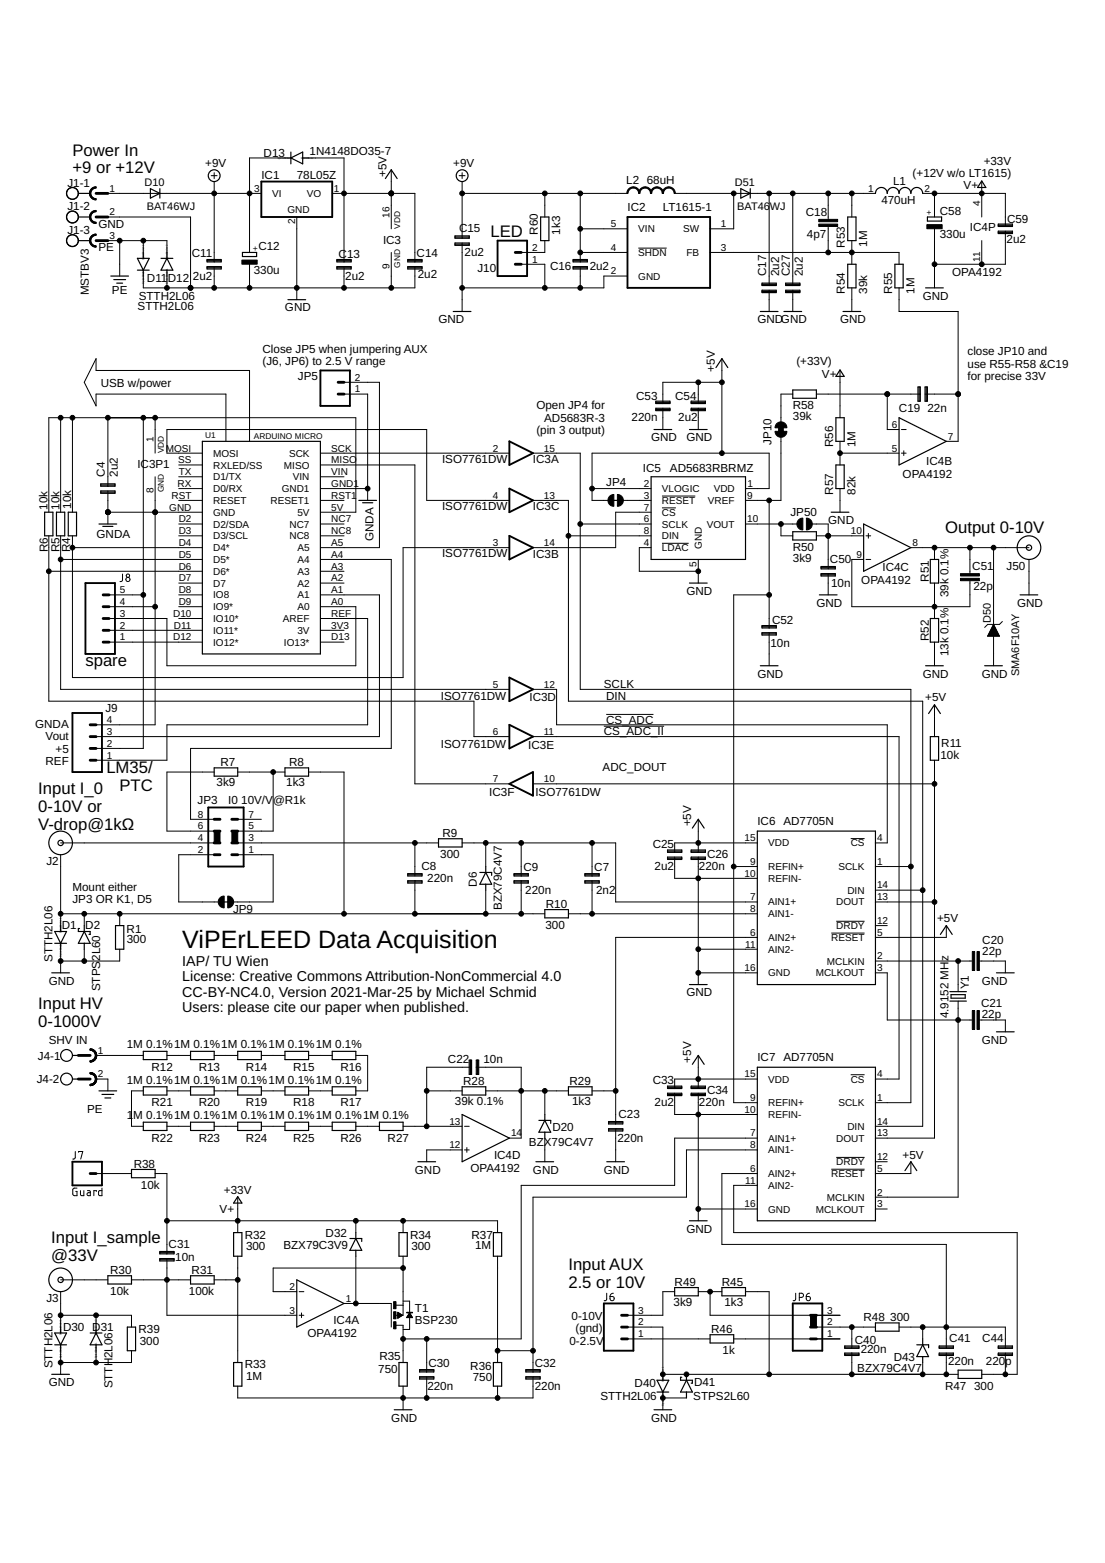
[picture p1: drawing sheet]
<svg xmlns="http://www.w3.org/2000/svg" width="297mm" height="420mm" viewBox="0 0 297 420" stroke-linecap="round" stroke-linejoin="round" font-family="sans-serif">
<defs><g id="words">
<text font-size="6.7" x="49" y="254.8">ViPErLEED Data Acquisition</text>
<g font-size="4.5">
<text x="19.5" y="41.8">Power In</text>
<text x="19.5" y="46.6">+9 or +12V</text>
<text x="131.8" y="63.7">LED</text>
<text x="254.1" y="143.4">Output 0-10V</text>
<text x="23" y="179">spare</text>
<text x="28.6" y="207.9">LM35/</text>
<text x="10.3" y="213.6">Input I_0</text>
<text x="32.1" y="212.6">PTC</text>
<text x="10.3" y="218.3">0-10V or</text>
<text x="10.3" y="223.1">V-drop@1kΩ</text>
<text x="10.3" y="271.3">Input HV</text>
<text x="10.3" y="276.1">0-1000V</text>
<text x="13.8" y="334.2">Input I_sample</text>
<text x="13.8" y="339">@33V</text>
<text x="152.8" y="341.5">Input AUX</text>
<text x="152.8" y="346.3">2.5 or 10V</text>
</g>
<g font-size="3.9">
<text x="49" y="259.7">IAP/ TU Wien</text>
<text x="49" y="263.8">License: Creative Commons Attribution-NonCommercial 4.0</text>
<text x="49" y="267.9">CC-BY-NC4.0, Version 2021-Mar-25 by Michael Schmid</text>
<text x="49" y="272">Users: please cite our paper when published.</text>
</g>
<g font-size="3.1">
<text x="83.2" y="41.8">1N4148DO35-7</text>
<text x="55.2" y="44.8">+9V</text>
<text x="70.9" y="42.1">D13</text>
<text x="103.9" y="47.5" transform="rotate(-90 103.9 47.5)">+5V</text>
<text x="121.8" y="44.8">+9V</text>
<text x="245.3" y="47.7">(+12V w/o LT1615)</text>
<text x="264.4" y="44.4">+33V</text>
<text x="18.1" y="50.2">J1-1</text>
<text x="70.3" y="48">IC1</text>
<text x="79.8" y="48">78L05Z</text>
<text x="168.4" y="49.4">L2</text>
<text x="173.9" y="49.4">68uH</text>
<text x="240.1" y="49.8">L1</text>
<text x="259" y="50.7">V+</text>
<text x="18.1" y="56.6">J1-2</text>
<text x="168.7" y="56.7">IC2</text>
<text x="178.2" y="56.7">LT1615-1</text>
<text x="216.6" y="58.2">C18</text>
<text x="236.9" y="54.8">470uH</text>
<text x="252.6" y="57.7">C58</text>
<text x="270.7" y="59.9">C59</text>
<text x="18.1" y="62.9">J1-3</text>
<text x="26.5" y="61.2">GND</text>
<text x="103" y="65.6">IC3</text>
<text x="123.4" y="62.5">C15</text>
<text x="144.6" y="63.1" transform="rotate(-90 144.6 63.1)">R60</text>
<text x="150.6" y="63.1" transform="rotate(-90 150.6 63.1)">1k3</text>
<text x="216.9" y="63.9">4p7</text>
<text x="252.6" y="64.1">330u</text>
<text x="260.7" y="62.1">IC4P</text>
<text x="270.6" y="65.3">2u2</text>
<text x="26.5" y="67.5">PE</text>
<text x="51.6" y="69.1">C11</text>
<text x="69.4" y="67.2">C12</text>
<text x="91" y="69.4">C</text>
<text x="93.3" y="69.4">13</text>
<text x="112" y="69.1">C14</text>
<text x="124.9" y="68.8">2u2</text>
<text x="227.1" y="66.6" transform="rotate(-90 227.1 66.6)">R53</text>
<text x="233.1" y="66.3" transform="rotate(-90 233.1 66.3)">1M</text>
<text x="39.5" y="75.8">D11</text>
<text x="45.1" y="75.8">D12</text>
<text x="51.9" y="75.2">2u2</text>
<text x="68.2" y="73.6">330u</text>
<text x="92.8" y="75.2">2u2</text>
<text x="112.3" y="74.8">2u2</text>
<text x="128.4" y="73.2">J10</text>
<text x="147.9" y="72.6">C16</text>
<text x="158.5" y="72.6">2u2</text>
<text x="206" y="74.2" transform="rotate(-90 206 74.2)">C17</text>
<text x="209.5" y="74.2" transform="rotate(-90 209.5 74.2)">2u2</text>
<text x="212.3" y="74.2" transform="rotate(-90 212.3 74.2)">C27</text>
<text x="215.8" y="74.2" transform="rotate(-90 215.8 74.2)">2u2</text>
<text x="256" y="74.2">OPA4192</text>
<text x="23.9" y="79.4" transform="rotate(-90 23.9 79.4)">MSTBV3</text>
<text x="30.1" y="79.1">PE</text>
<text x="37" y="83.4">STTH2L06</text>
<text x="37.3" y="80.6">STTH2L06</text>
<text x="76.6" y="83.7">GND</text>
<text x="227.1" y="79" transform="rotate(-90 227.1 79)">R54</text>
<text x="233.1" y="79" transform="rotate(-90 233.1 79)">39k</text>
<text x="239.8" y="79" transform="rotate(-90 239.8 79)">R55</text>
<text x="245.8" y="79" transform="rotate(-90 245.8 79)">1M</text>
<text x="248" y="80.6">GND</text>
<text x="117.9" y="86.9">GND</text>
<text x="203.6" y="86.9">GNDGND</text>
<text x="225.8" y="86.9">GND</text>
<text x="70.6" y="94.9">Close JP5 when jumpering AUX</text>
<text x="260.1" y="95.5">close JP10 and</text>
<text x="70.6" y="98.2">(J6, JP6) to 2.5 V range</text>
<text x="192.2" y="99.9" transform="rotate(-90 192.2 99.9)">+5V</text>
<text x="214.1" y="98.2">(+33V)</text>
<text x="220.9" y="101.5">V+</text>
<text x="260.1" y="98.8">use R55-R58 &amp;C19</text>
<text x="27.1" y="104">USB w/power</text>
<text x="80.1" y="102.1">JP5</text>
<text x="171" y="107.5">C53</text>
<text x="181.5" y="107.5">C54</text>
<text x="260.1" y="102.1">for precise 33V</text>
<text x="144.2" y="110.1">Open JP4 for</text>
<text x="146.3" y="113.4">AD5683R-3</text>
<text x="169.8" y="113.2">220n</text>
<text x="182.3" y="113.2">2u2</text>
<text x="213.1" y="110">R58</text>
<text x="213.1" y="112.9">39k</text>
<text x="241.7" y="110.9">C19</text>
<text x="249.3" y="110.9">22n</text>
<text x="144.2" y="116.7">(pin 3 output)</text>
<text x="175" y="118.6">GND</text>
<text x="184.5" y="118.6">GND</text>
<text x="207.4" y="119.6" transform="rotate(-90 207.4 119.6)">JP10</text>
<text x="36.9" y="125.8">IC3P1</text>
<text x="118.8" y="124.4">ISO7761DW</text>
<text x="143.3" y="124.5">IC3A</text>
<text x="223.9" y="120.2" transform="rotate(-90 223.9 120.2)">R56</text>
<text x="229.9" y="120.2" transform="rotate(-90 229.9 120.2)">1M</text>
<text x="249" y="125">IC4B</text>
<text x="28.2" y="128.2" transform="rotate(-90 28.2 128.2)">C4</text>
<text x="31.7" y="128.2" transform="rotate(-90 31.7 128.2)">2u2</text>
<text x="163" y="130.7">JP4</text>
<text x="172.8" y="126.9">IC5</text>
<text x="180.1" y="126.9">AD5683RBRMZ</text>
<text x="242.6" y="128.5">OPA4192</text>
<text x="12.8" y="137.1" transform="rotate(-90 12.8 137.1)">10k</text>
<text x="16" y="137.1" transform="rotate(-90 16 137.1)">10k</text>
<text x="19.2" y="136.7" transform="rotate(-90 19.2 136.7)">10k</text>
<text x="118.8" y="137.1">ISO7761DW</text>
<text x="143.3" y="137.2">IC3C</text>
<text x="223.9" y="132.9" transform="rotate(-90 223.9 132.9)">R57</text>
<text x="229.9" y="132.9" transform="rotate(-90 229.9 132.9)">82k</text>
<text x="212.5" y="138.6">JP50</text>
<text x="222.6" y="140.9">GND</text>
<text x="12.8" y="148.5" transform="rotate(-90 12.8 148.5)">R6</text>
<text x="16" y="148.5" transform="rotate(-90 16 148.5)">R5</text>
<text x="18.9" y="148.5" transform="rotate(-90 18.9 148.5)">R4</text>
<text x="26" y="144.7">GNDA</text>
<text x="100.4" y="145.5" transform="rotate(-90 100.4 145.5)">GNDA</text>
<text x="118.8" y="149.8">ISO7761DW</text>
<text x="143.3" y="149.9">IC3B</text>
<text x="213.1" y="148.1">R50</text>
<text x="213.1" y="151">3k9</text>
<text x="223.1" y="151.3">C50</text>
<text x="237.2" y="153.6">IC4C</text>
<text x="261.4" y="153.1">C51</text>
<text x="270.6" y="153.2">J50</text>
<text x="184.5" y="159.9">GND</text>
<text x="223.4" y="157.7">10n</text>
<text x="231.5" y="157.1">OPA4192</text>
<text x="249.6" y="156.4" transform="rotate(-90 249.6 156.4)">R51</text>
<text x="255" y="160.6" transform="rotate(-90 255 160.6)">39k 0.1%</text>
<text x="261.7" y="158.5">22p</text>
<text x="207.5" y="167.9">C52</text>
<text x="219.5" y="163.1">GND</text>
<text x="273.4" y="163.1">GND</text>
<text x="207.1" y="173.9">10n</text>
<text x="249.6" y="172.3" transform="rotate(-90 249.6 172.3)">R52</text>
<text x="255" y="176.4" transform="rotate(-90 255 176.4)">13k 0.1%</text>
<text x="162.3" y="185">SCLK</text>
<text x="203.6" y="182.1">GND</text>
<text x="248" y="182.1">GND</text>
<text x="263.9" y="182.1">GND</text>
<text x="28.4" y="191.3">J9</text>
<text x="118.5" y="188.2">ISO7761DW</text>
<text x="142.3" y="188.3">IC3D</text>
<text x="163" y="188.2">DIN</text>
<text x="248.7" y="188.5">+5V</text>
<text x="9.5" y="195.8">GNDA</text>
<text x="162.3" y="197.7">CS_ADC_II</text>
<text x="163" y="194.5">CS_ADC</text>
<text x="12.3" y="199">Vout</text>
<text x="14.9" y="202.5">+5</text>
<text x="118.5" y="201.2">ISO7761DW</text>
<text x="142" y="201.3">IC3E</text>
<text x="253" y="200.9">R11</text>
<text x="12.3" y="205.6">REF</text>
<text x="59.3" y="205.9">R7</text>
<text x="77.7" y="205.9">R8</text>
<text x="162" y="207.2">ADC_DOUT</text>
<text x="252.8" y="204">10k</text>
<text x="58.2" y="211.3">3k9</text>
<text x="76.9" y="211.3">1k3</text>
<text x="131.5" y="213.9">IC3F</text>
<text x="143.9" y="213.9">ISO7761DW</text>
<text x="53.1" y="216.1">JP3</text>
<text x="61.4" y="216.1">I0</text>
<text x="64.9" y="216.1">10V/V@R1k</text>
<text x="203.6" y="221.8">IC6 AD7705N</text>
<text x="119" y="225">R9</text>
<text x="175.5" y="227.9">C25</text>
<text x="185.8" y="222.1" transform="rotate(-90 185.8 222.1)">+5V</text>
<text x="12.5" y="232.6">J2</text>
<text x="113.3" y="233.9">C8</text>
<text x="118.4" y="230.7">300</text>
<text x="176" y="233.9">2u2</text>
<text x="187.9" y="233.9">220n</text>
<text x="190.1" y="230.7">C26</text>
<text x="19.5" y="239.5">Mount either</text>
<text x="114.9" y="237.1">220n</text>
<text x="128.2" y="238.3" transform="rotate(-90 128.2 238.3)">D6</text>
<text x="140.7" y="234.2">C9</text>
<text x="159.7" y="234.2">C7</text>
<text x="19.5" y="242.8">JP3 OR K1, D5</text>
<text x="62.6" y="245.3">JP9</text>
<text x="134.9" y="244.7" transform="rotate(-90 134.9 244.7)">BZX79C4V7</text>
<text x="141.2" y="240.2">220n</text>
<text x="146.7" y="244">R10</text>
<text x="160.3" y="240.2">2n2</text>
<text x="16.6" y="249.8">D1</text>
<text x="22.9" y="249.8">D2</text>
<text x="34" y="250.7">R1</text>
<text x="146.6" y="249.8">300</text>
<text x="251.9" y="247.9">+5V</text>
<text x="34.1" y="253.6">300</text>
<text x="264.1" y="256.7">22p</text>
<text x="264.1" y="253.9">C20</text>
<text x="14.1" y="258.6" transform="rotate(-90 14.1 258.6)">STTH2L06</text>
<text x="26.9" y="258.3" transform="rotate(-90 26.9 258.3)">2L60</text>
<text x="13.1" y="264.7">GND</text>
<text x="26.9" y="266.5" transform="rotate(-90 26.9 266.5)">STPS</text>
<text x="184.5" y="267.9">GND</text>
<text x="260.4" y="265.9" transform="rotate(-90 260.4 265.9)">Y1</text>
<text x="263.9" y="264.7">GND</text>
<text x="255" y="273.8" transform="rotate(-90 255 273.8)">4.9152 MHz</text>
<text x="263.7" y="270.7">C21</text>
<text x="263.9" y="273.6">22p</text>
<text x="13.1" y="280.6">SHV IN</text>
<text x="34.1" y="281.8">1M 0.1%1M 0.1%1M 0.1%1M 0.1%1M 0.1%</text>
<text x="263.9" y="280.6">GND</text>
<text x="10.2" y="284.8">J4-1</text>
<text x="40.7" y="287.8">R12</text>
<text x="53.4" y="287.8">R13</text>
<text x="66.1" y="287.8">R14</text>
<text x="78.8" y="287.8">R15</text>
<text x="91.5" y="287.8">R16</text>
<text x="120.4" y="285.8">C22</text>
<text x="129.9" y="285.8">10n</text>
<text x="185.8" y="285.6" transform="rotate(-90 185.8 285.6)">+5V</text>
<text x="203.6" y="285.3">IC7 AD7705N</text>
<text x="9.9" y="291.2">J4-2</text>
<text x="34.1" y="291.3">1M 0.1%1M 0.1%1M 0.1%1M 0.1%1M 0.1%</text>
<text x="124.5" y="291.6">R28</text>
<text x="153.1" y="291.6">R29</text>
<text x="175.5" y="291.3">C33</text>
<text x="23.4" y="299.1">PE</text>
<text x="40.7" y="297.3">R21</text>
<text x="53.4" y="297.3">R20</text>
<text x="66.1" y="297.3">R19</text>
<text x="78.8" y="297.3">R18</text>
<text x="91.5" y="297.3">R17</text>
<text x="122.3" y="297.1">39k 0.1%</text>
<text x="153.8" y="297.1">1k3</text>
<text x="176" y="297.4">2u2</text>
<text x="187.9" y="297.4">220n</text>
<text x="190.1" y="294.2">C34</text>
<text x="34.1" y="300.9">1</text>
<text x="35.8" y="300.9">M 0.1%1M 0.1%1M 0.1%1M 0.1%1M 0.1%1M 0.1%</text>
<text x="148.5" y="304">D20</text>
<text x="166.3" y="300.6">C23</text>
<text x="40.7" y="306.9">R22</text>
<text x="53.4" y="306.9">R23</text>
<text x="66.1" y="306.9">R24</text>
<text x="78.8" y="306.9">R25</text>
<text x="91.5" y="306.9">R26</text>
<text x="104.2" y="306.9">R27</text>
<text x="132.8" y="311.7">IC4D</text>
<text x="142.2" y="308.2">BZX79C4V7</text>
<text x="166" y="306.9">220n</text>
<text x="242.6" y="311.7">+5V</text>
<text x="36" y="313.9">R38</text>
<text x="111.5" y="315.5">GND</text>
<text x="126.4" y="315.2">OPA4192</text>
<text x="143.3" y="315.5">GND</text>
<text x="162.3" y="315.5">GND</text>
<text x="37.9" y="319.6">10k</text>
<text x="60.2" y="321">+33V</text>
<text x="59" y="325.9">V+</text>
<text x="45.3" y="335.5">C31</text>
<text x="65.8" y="332.9">R32</text>
<text x="76.2" y="335.8">BZX79C3V9</text>
<text x="87.5" y="332.6">D32</text>
<text x="110.2" y="332.9">R34</text>
<text x="126.7" y="332.9">R37</text>
<text x="127.7" y="335.8">1M</text>
<text x="184.5" y="331.3">GND</text>
<text x="47.1" y="339">10n</text>
<text x="66.1" y="336.1">300</text>
<text x="110.6" y="336.1">300</text>
<text x="29.6" y="342.4">R30</text>
<text x="51.5" y="342.4">R31</text>
<text x="181.3" y="345.6">R49</text>
<text x="194" y="345.6">R45</text>
<text x="12.5" y="350.1">J3</text>
<text x="29.6" y="348.2">10k</text>
<text x="50.8" y="348.2">100k</text>
<text x="111.5" y="352.6">T1</text>
<text x="181.1" y="351">3k9</text>
<text x="194.7" y="351">1k3</text>
<text x="17" y="357.7">D30 D31</text>
<text x="37.2" y="358.3">R39</text>
<text x="82.6" y="359.3">OPA4192</text>
<text x="89.6" y="355.8">IC4A</text>
<text x="111.5" y="355.8">BSP230</text>
<text x="153.6" y="354.8">0-10V</text>
<text x="154.7" y="358">(gnd)</text>
<text x="191.2" y="358.3">R46</text>
<text x="232.1" y="355.1">R48</text>
<text x="239.3" y="355.2">300</text>
<text x="37.6" y="361.5">300</text>
<text x="102" y="365.6">R35</text>
<text x="153.1" y="361.5">0-2.5V</text>
<text x="194.3" y="364">1k</text>
<text x="229.8" y="361.2">C40</text>
<text x="231.4" y="363.7">220n</text>
<text x="240.2" y="365.9">D43</text>
<text x="255.2" y="360.9">C41</text>
<text x="264.1" y="360.9">C44</text>
<text x="14.1" y="367.9" transform="rotate(-90 14.1 367.9)">STTH2L06</text>
<text x="65.8" y="367.9">R33</text>
<text x="66.1" y="371">1M</text>
<text x="101.7" y="369.1">750</text>
<text x="115.2" y="367.5">C30</text>
<text x="126.4" y="368.2">R36</text>
<text x="127.1" y="371.3">750</text>
<text x="143.7" y="367.5">C32</text>
<text x="230.5" y="368.8">BZX79C4V7</text>
<text x="254.9" y="366.9">220n</text>
<text x="265" y="366.9">220p</text>
<text x="13.1" y="372.6">GND</text>
<text x="30.2" y="373.2" transform="rotate(-90 30.2 373.2)">STTH2L06</text>
<text x="114.9" y="373.6">220n</text>
<text x="143.8" y="373.6">220n</text>
<text x="161.4" y="376.4">STTH2L06</text>
<text x="170.6" y="372.9">D40</text>
<text x="186.4" y="376.4">STPS2L60</text>
<text x="186.6" y="372.6">D41</text>
<text x="254" y="373.5">R47</text>
<text x="261.8" y="373.6">300</text>
<text x="105.2" y="382.1">GND</text>
<text x="175" y="382.1">GND</text>
</g>
<g font-size="2.9">
<text x="38.8" y="50.1">D10</text>
<text x="197.6" y="50.1">D51</text>
<text x="39.5" y="56.5">BAT46WJ</text>
<text x="198.2" y="56.5">BAT46</text>
<text x="207" y="56.5">WJ</text>
<text x="266.3" y="167.5" transform="rotate(-90 266.3 167.5)">D50</text>
<text x="273.9" y="181.8" transform="rotate(-90 273.9 181.8)">SMA6F10AY</text>
</g>
<g font-size="2.7">
<text x="29.4" y="51.5">1</text>
<text x="68.3" y="51.5">3</text>
<text x="73.2" y="52.9">VI</text>
<text x="82.5" y="52.9">VO</text>
<text x="89.8" y="51.5">1</text>
<text x="233.4" y="51.5">1</text>
<text x="248.5" y="51.5">2</text>
<text x="29.4" y="57.9">2</text>
<text x="77.2" y="57.4">GND</text>
<text x="104.7" y="58.6" transform="rotate(-90 104.7 58.6)">16</text>
<text x="263.5" y="55.4" transform="rotate(-90 263.5 55.4)">4</text>
<text x="29.4" y="64.2">3</text>
<text x="79.3" y="60.3" transform="rotate(-90 79.3 60.3)">2</text>
<text x="164.2" y="61.1">5</text>
<text x="171.6" y="62.5">VIN</text>
<text x="183.6" y="62.5">SW</text>
<text x="193.8" y="61.1">1</text>
<text x="143" y="70.6">1</text>
<text x="143" y="67.4">2</text>
<text x="164.2" y="67.4">4</text>
<text x="171.6" y="68.8">SHDN</text>
<text x="184.5" y="68.8">FB</text>
<text x="193.8" y="67.4">3</text>
<text x="263.5" y="70.4" transform="rotate(-90 263.5 70.4)">11</text>
<text x="104.7" y="72.3" transform="rotate(-90 104.7 72.3)">9</text>
<text x="164.2" y="73.8">2</text>
<text x="171.6" y="75.2">GND</text>
<text x="95.4" y="105.5">1</text>
<text x="95.4" y="102.3">2</text>
<text x="41.2" y="118.9" transform="rotate(-90 41.2 118.9)">1</text>
<text x="239.7" y="115">6</text>
<text x="254.8" y="118.2">7</text>
<text x="44.6" y="121.4">MOSI</text>
<text x="47.9" y="124.6">SS</text>
<text x="57.3" y="125.9">RXLED/SS</text>
<text x="57.3" y="122.8">MOSI</text>
<text x="76.3" y="125.9">MISO</text>
<text x="77.7" y="122.8">SCK</text>
<text x="89.1" y="124.6">MISO</text>
<text x="89.1" y="121.4">SCK</text>
<text x="132.5" y="121.4">2</text>
<text x="146.2" y="121.4">15</text>
<text x="239.7" y="121.4">5</text>
<text x="47.7" y="130.9">RX</text>
<text x="48" y="127.7">TX</text>
<text x="57.3" y="129.1">D1/TX</text>
<text x="78.7" y="129.1">VIN</text>
<text x="89.1" y="130.9">GND1</text>
<text x="89.1" y="127.7">VIN</text>
<text x="173.1" y="130.9">2</text>
<text x="200.9" y="130.9">1</text>
<text x="41.2" y="132.6" transform="rotate(-90 41.2 132.6)">8</text>
<text x="45.5" y="137.2">GND</text>
<text x="46.1" y="134.1">RST</text>
<text x="57.3" y="135.5">RESET</text>
<text x="57.3" y="132.3">D0/RX</text>
<text x="72.8" y="135.5">RESET1</text>
<text x="75.7" y="132.3">GND1</text>
<text x="89.1" y="137.2">5V</text>
<text x="89.1" y="134.1">RST1</text>
<text x="132.5" y="134.1">4</text>
<text x="146.2" y="134.1">13</text>
<text x="173.1" y="137.2">7</text>
<text x="173.1" y="134.1">3</text>
<text x="177.9" y="135.5">RESET</text>
<text x="177.9" y="132.3">VLOGIC</text>
<text x="190.3" y="135.5">VREF</text>
<text x="191.9" y="132.3">VDD</text>
<text x="200.9" y="134.1">9</text>
<text x="48" y="143.6">D3</text>
<text x="48" y="140.4">D2</text>
<text x="57.3" y="141.8">D2/SDA</text>
<text x="57.3" y="138.6">GND</text>
<text x="77.8" y="141.8">NC7</text>
<text x="79.9" y="138.6">5V</text>
<text x="89.1" y="143.6">NC8</text>
<text x="89.1" y="140.4">NC7</text>
<text x="173.1" y="140.4">6</text>
<text x="173.1" y="143.6">8</text>
<text x="177.9" y="138.6">CS</text>
<text x="177.9" y="141.8">SCLK</text>
<text x="190" y="141.8">VOUT</text>
<text x="200.9" y="140.4">10</text>
<text x="228.7" y="143.6">10</text>
<text x="48" y="149.9">D5</text>
<text x="48" y="146.8">D4</text>
<text x="57.3" y="148.2">D4*</text>
<text x="57.3" y="145">D3/SCL</text>
<text x="77.8" y="145">NC8</text>
<text x="79.9" y="148.2">A5</text>
<text x="89.1" y="149.9">A4</text>
<text x="89.1" y="146.8">A5</text>
<text x="132.5" y="146.8">3</text>
<text x="146.2" y="146.8">14</text>
<text x="173.1" y="146.8">4</text>
<text x="177.9" y="145">DIN</text>
<text x="177.9" y="148.2">LDAC</text>
<text x="188.7" y="147.5" transform="rotate(-90 188.7 147.5)">GND</text>
<text x="230.2" y="149.9">9</text>
<text x="245.3" y="146.8">8</text>
<text x="48" y="153.1">D6</text>
<text x="57.3" y="154.5">D6*</text>
<text x="57.3" y="151.3">D5*</text>
<text x="79.9" y="154.5">A3</text>
<text x="79.9" y="151.3">A4</text>
<text x="89.1" y="153.1">A3</text>
<text x="187.3" y="152.3" transform="rotate(-90 187.3 152.3)">5</text>
<text x="32.2" y="159.5">5</text>
<text x="48" y="159.5">D8</text>
<text x="48" y="156.3">D7</text>
<text x="57.3" y="160.9">IO8</text>
<text x="57.3" y="157.7">D7</text>
<text x="79.9" y="160.9">A1</text>
<text x="79.9" y="157.7">A2</text>
<text x="89.1" y="159.5">A1</text>
<text x="89.1" y="156.3">A2</text>
<text x="32.2" y="165.8">3</text>
<text x="32.2" y="162.6">4</text>
<text x="46.5" y="165.8">D10</text>
<text x="48" y="162.6">D9</text>
<text x="57.3" y="167.2">IO10*</text>
<text x="57.3" y="164">IO9*</text>
<text x="76" y="167.2">AREF</text>
<text x="79.9" y="164">A0</text>
<text x="89.1" y="165.8">REF</text>
<text x="89.1" y="162.6">A0</text>
<text x="32.2" y="172.2">1</text>
<text x="32.2" y="169">2</text>
<text x="46.5" y="172.2">D12</text>
<text x="46.7" y="169">D11</text>
<text x="57.3" y="173.6">IO12*</text>
<text x="57.3" y="170.4">IO11*</text>
<text x="76.3" y="173.6">IO13*</text>
<text x="79.9" y="170.4">3V</text>
<text x="89.1" y="172.2">D13</text>
<text x="89.1" y="169">3V3</text>
<text x="132.5" y="184.9">5</text>
<text x="146.2" y="184.9">12</text>
<text x="28.7" y="197.6">3</text>
<text x="28.7" y="194.4">4</text>
<text x="132.5" y="197.6">6</text>
<text x="146.2" y="197.6">11</text>
<text x="28.7" y="203.9">1</text>
<text x="28.7" y="200.7">2</text>
<text x="132.5" y="210.3">7</text>
<text x="146.2" y="210.3">10</text>
<text x="53.1" y="219.8">8</text>
<text x="66.8" y="219.8">7</text>
<text x="53.1" y="226.1">4</text>
<text x="53.1" y="223">6</text>
<text x="66.8" y="226.1">3</text>
<text x="66.8" y="223">5</text>
<text x="200.2" y="226.1">15</text>
<text x="206.5" y="227.5">VDD</text>
<text x="228.7" y="227.5">CS</text>
<text x="235.8" y="226.1">4</text>
<text x="53.1" y="229.3">2</text>
<text x="66.8" y="229.3">1</text>
<text x="201.6" y="232.5">9</text>
<text x="206.5" y="233.9">REFIN+</text>
<text x="225.4" y="233.9">SCLK</text>
<text x="235.8" y="232.5">1</text>
<text x="200.2" y="235.7">10</text>
<text x="206.5" y="237.1">REFIN-</text>
<text x="235.8" y="238.8">14</text>
<text x="201.6" y="242">7</text>
<text x="201.6" y="245.2">8</text>
<text x="206.5" y="243.4">AIN1+</text>
<text x="224.8" y="243.4">DOUT</text>
<text x="227.8" y="240.2">DIN</text>
<text x="235.8" y="242">13</text>
<text x="201.6" y="251.5">6</text>
<text x="206.5" y="246.6">AIN1-</text>
<text x="224.8" y="249.8">DRDY</text>
<text x="235.8" y="248.4">12</text>
<text x="235.8" y="251.5">5</text>
<text x="200.3" y="254.7">11</text>
<text x="206.5" y="252.9">AIN2+</text>
<text x="206.5" y="256.1">AIN2-</text>
<text x="223.5" y="252.9">RESET</text>
<text x="235.8" y="257.9">2</text>
<text x="200.2" y="261.1">16</text>
<text x="206.5" y="262.5">GND</text>
<text x="219.3" y="262.5">MCLKOUT</text>
<text x="222.3" y="259.3">MCLKIN</text>
<text x="235.8" y="261.1">3</text>
<text x="26.3" y="283.3">1</text>
<text x="26.3" y="289.6">2</text>
<text x="200.2" y="289.6">15</text>
<text x="206.5" y="291">VDD</text>
<text x="228.7" y="291">CS</text>
<text x="235.8" y="289.6">4</text>
<text x="200.2" y="299.2">10</text>
<text x="201.6" y="296">9</text>
<text x="206.5" y="297.4">REFIN+</text>
<text x="225.4" y="297.4">SCLK</text>
<text x="235.8" y="296">1</text>
<text x="120.8" y="302.3">13</text>
<text x="137.4" y="305.5">14</text>
<text x="201.6" y="305.5">7</text>
<text x="206.5" y="300.6">REFIN-</text>
<text x="227.8" y="303.7">DIN</text>
<text x="235.8" y="302.3">14</text>
<text x="235.8" y="305.5">13</text>
<text x="120.8" y="308.7">12</text>
<text x="201.6" y="308.7">8</text>
<text x="206.5" y="306.9">AIN1+</text>
<text x="206.5" y="310.1">AIN1-</text>
<text x="224.8" y="306.9">DOUT</text>
<text x="235.8" y="311.9">12</text>
<text x="201.6" y="315">6</text>
<text x="206.5" y="316.4">AIN2+</text>
<text x="223.5" y="316.4">RESET</text>
<text x="224.8" y="313.3">DRDY</text>
<text x="235.8" y="315">5</text>
<text x="200.3" y="318.2">11</text>
<text x="206.5" y="319.6">AIN2-</text>
<text x="222.3" y="322.8">MCLKIN</text>
<text x="235.8" y="321.4">2</text>
<text x="200.2" y="324.6">16</text>
<text x="206.5" y="325.9">GND</text>
<text x="219.3" y="325.9">MCLKOUT</text>
<text x="235.8" y="324.6">3</text>
<text x="77.8" y="346.8">2</text>
<text x="77.8" y="353.1">3</text>
<text x="92.9" y="349.9">1</text>
<text x="171.6" y="353.1">3</text>
<text x="222.4" y="353.1">3</text>
<text x="171.6" y="359.5">1</text>
<text x="171.6" y="356.3">2</text>
<text x="222.4" y="359.5">1</text>
<text x="222.4" y="356.3">2</text>
</g>
<g font-size="2.2">
<text x="250.5" y="57.8" transform="rotate(-90 250.5 57.8)">+</text>
<text x="107.6" y="61.5" transform="rotate(-90 107.6 61.5)">VDD</text>
<text x="69.4" y="67.3" transform="rotate(-90 69.4 67.3)">+</text>
<text x="107.6" y="72" transform="rotate(-90 107.6 72)">GND</text>
<text x="55.2" y="117.9">U1</text>
<text x="68.3" y="117.9">ARDUINO MICRO</text>
<text x="44.1" y="121.8" transform="rotate(-90 44.1 121.8)">VDD</text>
<text x="44.1" y="132.3" transform="rotate(-90 44.1 132.3)">GND</text>
</g>
<g font-size=".7">
<text x="74.6" y="42.7">SpiceOrder 2</text>
<text x="80.9" y="42.7">SpiceOrder 1</text>
<text x="38.8" y="69.9" transform="rotate(-90 38.8 69.9)">SpiceOrder 1</text>
<text x="45.1" y="69.9" transform="rotate(-90 45.1 69.9)">SpiceOrder 2</text>
<text x="38.8" y="76.3" transform="rotate(-90 38.8 76.3)">SpiceOrder 2</text>
<text x="45.1" y="76.3" transform="rotate(-90 45.1 76.3)">SpiceOrder 1</text>
<text x="16.5" y="250.9" transform="rotate(-90 16.5 250.9)">SpiceOrder 1</text>
<text x="16.5" y="257.2" transform="rotate(-90 16.5 257.2)">SpiceOrder 2</text>
<text x="16.5" y="358.8" transform="rotate(-90 16.5 358.8)">SpiceOrder 1</text>
<text x="26.1" y="358.8" transform="rotate(-90 26.1 358.8)">SpiceOrder 2</text>
<text x="16.5" y="365.1" transform="rotate(-90 16.5 365.1)">SpiceOrder 2</text>
<text x="26.1" y="365.1" transform="rotate(-90 26.1 365.1)">SpiceOrder 1</text>
<text x="178.4" y="371.5" transform="rotate(-90 178.4 371.5)">SpiceOrder 1</text>
<text x="178.4" y="377.8" transform="rotate(-90 178.4 377.8)">SpiceOrder 2</text>
</g>
</g></defs>
<g fill="none" stroke="#000" stroke-width=".27">
<path d="M29 52h41.3M29 58.3h22.2v19.1M56.8 47.2h1.6M57.6 46.4v1.6M57.6 48.8v21.6M76.6 42.5h-9.5v25.4M79.8 58.3v22.3M83 42.5h9.5v27.9M89.3 52h22.2v18.4M105.2 45.6v15.9M123.4 47.2h1.6M124.2 46.4v1.6"/>
<path d="M124.2 48.8v15.3M124.2 52h44.5M146.5 52v6.3M156 52v18.4M181.4 52h53.9M197.2 52v9.5h-6.3M206.8 52v24.8M213.1 52v24.8M222.6 52v7M229 52v6.3M248 52h22.3v8.9M251.2 52v6.3"/>
<path d="M263.9 48.8v9.5M29 64.7h15.9v3.2M32.2 64.7v9.5M38.5 64.7v3.2M44.9 74.2v3.2M57.6 71.7v5.7M67.1 71v6.4M92.5 71.7v5.7M105.2 67.9v9.5M111.5 71.7v5.7h-73v-3.2M124.2 65.3v18.4M140.1 71h6.4v6.4"/>
<path d="M146.5 64.7v3.2h-6.4M156 61.5h12.7M156 67.9h12.7M156 71.7v5.7M168.7 74.2h-6.4v3.2h-38.1M171.6 66.7h7.6M190.9 67.9h50.8v3.1M206.8 78v5.7M213.1 78v5.7M222.6 60.9v7M229 64.7v6.3M229 77.4v6.3"/>
<path d="M241.7 77.4v6.3h15.9v34.9h-3.2M251.2 61.5v15.9M263.9 64.7v6.3M270.3 62.1v8.9h-19.1M194.1 96.4v25.4M225.8 99.6v12.7M16.3 112.3v25.4M19.5 112.3v25.4M29 112.3v18.4M38.5 112.3v88.9h-12.7M41.7 112.3v9.5M60.7 118.6v-12.7h-34.9v3.2l-3.2-6.3 3.2-6.4v3.2h41.3v19"/>
<path d="M92.5 105.9h6.3v28.6M92.5 102.8h9.5v44.4h-15.9M178.2 109.7v5.8M187.7 102.8v5.7M187.7 109.7v5.8M194.1 102.8h-15.9v5.7M209.9 117.5v17h-9.5M213.1 105.9h-3.2v7.5M219.5 105.9h27.9M225.8 118.6v6.4M238.5 105.9v9.6h3.2M242.3 115.5h1.3"/>
<path d="M248.7 105.9h8.9M13.1 137.7v-25.4h82.6v25.4h-9.6M29 137.7h25.4M29 132v8.9M41.7 128.2v66.6h-15.9M48 134.5h6.4M48 131.3h6.4M48 128.2h6.4M48 125h6.4M54.4 121.8h-9.5v-6.3h69.8v19h22.2M86.1 134.5h6.4M86.1 131.3h12.7"/>
<path d="M86.1 128.2h6.4M86.1 125h25.4v85.7h25.4M86.1 121.8h50.8M143.3 134.5h9.5v54h95.2v114.3h-12.7M143.3 121.8h12.7v63.5h88.9v111.1h-9.6M159.2 131.3h15.8M167.6 134.5h7.4M175 137.7h-9.5v9.5h-22.2M177.9 136.5h3.8M177.9 133.3h9M200.5 131.3h6.3v-9.5h-47.6v12.7h4.2M206.8 134.5v34.3"/>
<path d="M225.8 121.8h15.9M225.8 131.3v6.4M242.3 121.8h1.3M243 121.2v1.2M13.1 153.6h41.3M13.1 144v44.5h114.3v9.5h9.5M16.3 150.4h38.1M16.3 144v41.3h120.6M19.5 147.2h34.9M19.5 144v38.1h88.9v-34.9h28.5M29.3 159.9h9.2M32.9 154.3v1.7l-.6 .3"/>
<path d="M48 159.9h6.4M48 156.7h6.4M48 144h6.4M48 140.9h6.4M86.1 159.9h15.9v38.1h-76.2M86.1 156.7h6.4M86.1 153.6h6.4M86.1 150.4h19.1v50.8h-54v19h6.4M86.1 144h6.4M86.1 140.9h6.4M152.8 144h22.2M156 140.9h19"/>
<path d="M175 147.2h-3.1v6.4h15.8M177.9 146h7.2M187.7 150.4v6.3M200.4 140.9h13.8M206.8 159.9h-9.6v136.5h6.4M209.9 140.9v3.1h3.2M218.4 140.9h4.2v12M219.5 144h12.7M222.6 154.2v5.7M232.2 150.4h-3.2v12.7h31.7v-7M232.8 150.4h1.3M232.8 144h1.3"/>
<path d="M233.4 143.4v1.3M244.9 147.2h31.7M251.2 147.2v3.2M251.2 156.7v9.6M260.7 147.2v7M267.1 147.2v20.7M276.6 150.4v9.5M29.3 172.6h25.1M29.3 169.4h25.1M29.3 163.1h12.4M48 166.3h6.4M48 163.1h6.4"/>
<path d="M86.1 172.6h6.4M86.1 169.4h6.4M86.1 163.1h9.6v15.9h-50.8v-12.7h-15.6M86.1 166.3h12.7v28.5h-53.9v9.6h-19.1M206.8 170.1v8.9M251.2 172.6v6.4M265.5 171h3.1M265.6 170.8h3M265.6 170.7h2.9M265.7 170.6h2.7M265.8 170.5h2.6M265.8 170.3h2.5"/>
<path d="M265.9 170.2h2.3M266 170.1h2.2M266 169.9h2.1M266.1 169.8h2M266.1 169.7h1.9M266.2 169.6h1.7M266.3 169.4h1.6M266.3 169.3h1.5M266.4 169.2h1.3M266.5 169.1h1.2M266.5 168.9h1.1M266.6 168.8h.9"/>
<path d="M266.7 168.7h.8M266.7 168.6h.7M266.8 168.4h.6M266.8 168.3h.5M266.9 168.2h.3M267 168h.2M267 167.9h.1M267.1 171v8M267.1 167.9l1.6 3.1h-3.2zM269.5 167.1l-.8 .8h-3.2l-.8 .8M143.3 185.3h6.3v9.5h88.9v31.8h-3.2M143.3 198h98.4v92.1h-6.4"/>
<path d="M162.3 195.2h16.2M163 192h12.7M251.2 189.4v8.6M57.6 207.5h-12.7v15.9h12.7M63.9 207.5h12.7M73.4 207.5v15.9h-9.5M83 207.5h9.5v38.1M143.3 210.7h107.9M251.2 204.4v101.5h-15.9M16.3 229.8v19M16.3 226.6h41.3M57.6 229.8h-9.6v12.7h10.7"/>
<path d="M63.9 226.6h54M63.9 229.8h9.5v12.7h-10.6M63.9 220.2h6.4M111.5 226.6v8.9M111.5 236.7v8.9M124.2 226.6h41.3v15.9h38.1M130.6 226.6v6.3M130.6 239.3v6.3M140.1 226.6v8.9M140.1 236.7v8.9M159.2 226.6v8.9M159.2 236.7v8.9"/>
<path d="M181.4 230.4v5.7h22.2M187.7 220.2v8.9M187.7 230.4v34.3M197.2 232.9h6.4M203.6 226.6h-22.2v2.5M228.7 225.4h3.7M235.3 232.9h9.6M235.3 239.3h12.7M16.3 255.2v6.3M16.3 245.6h130.2M22.6 245.6v3.2M22.6 255.2v3.1"/>
<path d="M32.2 255.2v3.1h-15.9M32.2 245.6v3.2M152.8 245.6h50.8M187.7 255.2h15.9M203.6 252h-38.1v50.1M223.5 250.8h8.9M224.8 247.6h7.6M235.3 242.5h15.9M235.3 248.8h3.2M235.3 258.3h26.1M254.4 248.8v3.2h-19.1M257.6 258.3v8.3"/>
<path d="M263.3 258.3h7v3.2M187.7 261.5h15.9M235.3 261.5h3.2v12.7h22.9M257.6 269.1v52.7h-22.3M263.3 274.2h7v3.2M25.8 290.1h3.2v3.1M25.8 283.7h12.7M38.5 293.2h-3.2v9.6h3.2M44.9 283.7h6.3M44.9 293.2h6.3M57.6 283.7h6.3M57.6 293.2h6.3"/>
<path d="M70.3 283.7h6.3M70.3 293.2h6.3M83 283.7h6.3M83 293.2h6.3M95.7 283.7h3.1v9.5h-3.1M114.7 293.2h9.5M126.8 286.9h-12.1v15.9M128 286.9h12.1v19h-3.2M130.6 293.2h22.2M146.5 293.2v6.4M159.2 293.2h6.3M181.4 293.9v5.7h22.2"/>
<path d="M187.7 283.7v8.9M187.7 293.9v34.3M203.6 290.1h-22.2v2.5M228.7 288.9h3.7M20.2 309.5v1.8l-.6 .3M20.7 319.4h-.9l-.2 .3v1.3l.2 .4h.9v-1.1h-.3M21.1 309.8v-.3h1.1l-.5 2.1M25.8 315.5h9.5M27.4 319.4v2h-.7l-.2-.2v-.9l.2-.2h.7M41.7 315.5h3.2v21.6M44.9 302.8h6.3M57.6 302.8h6.3"/>
<path d="M70.3 302.8h6.3M83 302.8h6.3M95.7 302.8h6.3M108.4 302.8h15.8M124.2 309.1h-9.5v3.2M124.9 309.1h1.2M124.9 302.8h1.2M125.5 308.5v1.3M146.5 305.9v6.4M165.5 303.4v8.9M203.6 305.9h-22.2v12.7h-41.3v41.3h-31.7M203.6 309.1h-19.1v12.7h-41.2v47"/>
<path d="M203.6 315.5h-9.5v19h60.3v28M203.6 318.6h-6.4v12.7h76.2v38.1h-9.5M223.5 314.3h8.9M224.8 311.1h7.6M235.3 312.3h3.2M244.9 312.3v3.2h-9.6M21.6 320.1l.1 1.1 .3 .2h.5v-1.3M23.5 320.1l.8 .2v1.1h-.5a.4 .4 0 0 1-.4-.4 .4 .4 0 0 1 .4-.4h.5M25.9 320.3v-.2h-.7v1.3M44.9 338.3v15.3h34.9M44.9 328.2h88.9v3.1M63.9 321.8v9.5"/>
<path d="M63.9 337.7v28.6M95.7 328.2v3.1M95.7 337.7v12.7M108.4 337.7v15.9h-2.1M108.4 328.2v3.1M133.8 337.7v28.6M187.7 325h15.9M235.3 325h3.2M16.3 347.2v9.5M16.3 344h12.7M16.3 353.6h19v3.1M25.8 353.6v3.1"/>
<path d="M35.3 344h15.9M57.6 344h6.3M80.4 353.6h1.3M80.4 347.2h1.3M81 352.9v1.3M92.5 350.4h12.7v6.3M106.4 356.3h2v10M106.4 350.9h2M106.9 352.8l1.3 .8-1.3 .8zM106.9 354.4h.1M106.9 354.2h.2M106.9 354.2h.4"/>
<path d="M106.9 354.1h.5M106.9 354h.6M106.9 353.9h.8M106.9 353.8h1M106.9 353.7h1.1M106.9 353.5h1.2M106.9 353.4h1M106.9 353.3h.9M106.9 353.2h.7M106.9 353.1h.6M106.9 353h.4M106.9 352.9h.2"/>
<path d="M106.9 352.8h.1M108.4 340.9h-35v6.3h6.4M108.4 349.8h1.7v3.1M109.3 354.2h1.6M109.4 354.1h1.4M109.5 354h1.2M109.5 353.9h1.2M109.6 353.8h1M109.6 353.7h1M109.7 353.6h.8M109.7 353.5h.7M109.8 353.4h.6"/>
<path d="M109.9 353.3h.4M109.9 353.2h.4M110 353.1h.2M110 353h.2M110.1 354v3.4h-1.7M110.1 352.9l.8 1.3h-1.6zM114.7 359.9v8.9M163.1 347.6v1.8l-.3 .2-.4 .1M164 348.5h.7a.57 .57 0 0 1 .4 .7 .57 .57 0 0 1-.6 .5 .57 .57 0 0 1-.5-.6zM164.9 347.6l-.7 .3-.2 .6M168.7 356.7h9.5v12.7h79.4M168.7 359.9h22.2"/>
<path d="M181.4 347.2h-3.2v6.4h-9.5M187.7 347.2h6.4M190.9 347.2v6.4h34.9M197.2 359.9h28.6M200.4 347.2h6.4v22.2M213.9 347.6l-.1 1.8-.2 .2-.4 .1M214.9 348.8h.5a.56 .56 0 0 0 .6-.6 .56 .56 0 0 0-.6-.6h-.5v2.1M216.7 348.5h.7a.57 .57 0 0 1 .5 .7 .57 .57 0 0 1-.6 .5 .57 .57 0 0 1-.6-.6zM217.6 347.6l-.6 .3-.3 .6M219.5 356.7h15.8M229 356.7v5.8M241.7 356.7h28.6v5.8"/>
<path d="M248 356.7v3.2M16.3 363.1v6.3M25.8 363.1v3.2M35.3 363.1v3.2h-19M108.4 372.6v6.4M114.7 370.1v5.7M133.8 372.6v3.2M133.8 363.1h9.5M143.3 370.1v5.7h-79.4v-3.2M184.5 375.8h-6.3v3.2M229 363.7v5.7M248 366.3v3.1"/>
<path d="M254.4 363.7v5.7M270.3 363.7v5.7"/>
<circle cx="34.4" cy="155.8" r=".56"/>
<circle cx="34.4" cy="154.7" r=".45"/>
</g>
<g fill="none" stroke="#000" stroke-width=".32">
<path d="M21.1 58.3h3.1M21.1 52h3.1M40.4 50.7l2.6 1.3-2.6 1.3zM43 50.7v2.6M76.6 42.5h1.6M78.2 42.5l3.2-1.6v3.1zM78.2 40.9v3.1M81.4 42.5h1.6M103.6 48l1.6-2.4 1.6 2.4M145.3 58.3h2.3v6.4h-2.3zM199.1 50.7l2.6 1.3-2.6 1.3zM201.7 50.7v2.6"/>
<path d="M227.9 58.3h2.2v6.4h-2.2zM235.3 52a1.59 1.59 0 0 1 1.6-1.6 1.59 1.59 0 0 1 1.6 1.6 1.59 1.59 0 0 1 1.6-1.6 1.59 1.59 0 0 1 1.6 1.6 1.59 1.59 0 0 1 1.6-1.6 1.59 1.59 0 0 1 1.6 1.6 1.59 1.59 0 0 1 1.5-1.6 1.59 1.59 0 0 1 1.6 1.6M249.3 58.3h3.8v1.1h-3.8zM263.9 48.6l1.1 1.8h-2.2zM21.1 64.7h3.1M29.8 74.2h4.7M30.6 75.2h3.2M31.4 76.1h1.6M36.9 69.4h3.2l-1.6 3.2zM36.9 72.6h3.2M38.5 67.9v1.5M38.5 72.6v1.6"/>
<path d="M43.3 69.4h3.2M44.9 67.9v1.5M44.9 72.6v1.6M44.9 69.4l1.6 3.2h-3.2zM55.7 71.7h3.8v.6h-3.8zM55.7 69.8h3.8v.6h-3.8zM55.7 72h3.8M55.7 70.1h3.8M65.2 67.9h3.8v1.1h-3.8zM90.6 71.7h3.8v.6h-3.8zM90.6 69.8h3.8v.6h-3.8zM90.6 72h3.8"/>
<path d="M90.6 70.1h3.8M109.6 71.7h3.8v.6h-3.8zM109.6 69.8h3.8v.6h-3.8zM109.6 72h3.8M109.6 70.1h3.8M122.3 65.3h3.8v.7h-3.8zM122.3 63.4h3.8v.7h-3.8zM122.3 65.6h3.8M122.3 63.7h3.8M154.1 71.7h3.8v.6h-3.8zM154.1 69.8h3.8v.6h-3.8zM154.1 72h3.8"/>
<path d="M154.1 70.1h3.8M204.9 78h3.8v.7h-3.8zM204.9 76.1h3.8v.7h-3.8zM204.9 78.3h3.8M204.9 76.4h3.8M211.2 78h3.8v.7h-3.8zM211.2 76.1h3.8v.7h-3.8zM211.2 78.3h3.8M211.2 76.4h3.8M227.9 71h2.2v6.4h-2.2zM240.6 71h2.2v6.4h-2.2zM248.8 77.4h4.8"/>
<path d="M268.4 62.1h3.8v.7h-3.8zM268.4 60.2h3.8v.7h-3.8zM268.4 62.5h3.8M268.4 60.6h3.8M77.4 80.6h4.8M121.8 83.7h4.8M192.5 98.8l1.6-2.4 1.5 2.4M204.4 83.7h4.7M210.7 83.7h4.8M225.8 99.4l1.1 1.8h-2.2zM226.6 83.7h4.8M54.4 118.6h31.7v57.2h-31.7z"/>
<path d="M175.8 115.5h4.8M176.3 109.7h3.8v.7h-3.8zM176.3 107.8h3.8v.7h-3.8zM176.3 110.1h3.8M176.3 108.2h3.8M185.3 115.5h4.8M185.8 109.7h3.8v.7h-3.8zM185.8 107.8h3.8v.7h-3.8zM185.8 110.1h3.8M185.8 108.2h3.8M213.1 104.8h6.4v2.3h-6.4zM224.7 112.3h2.2v6.3h-2.2z"/>
<path d="M241.7 112.3l12.7 6.3-12.7 6.4zM246.8 104h.6v3.8h-.6zM247.1 104v3.8M248.7 104h.6v3.8h-.6zM249 104v3.8M12 137.7h2.2v6.3h-2.2zM15.2 137.7h2.2v6.3h-2.2zM18.4 137.7h2.2v6.3h-2.2zM27.1 132h3.8v.6h-3.8zM27.1 130.1h3.8v.6h-3.8zM27.1 132.3h3.8M27.1 130.4h3.8"/>
<path d="M96.5 134.5h4.7M97.5 135.1h2.7M164.5 134.5h2.3M175 128.2h25.4v22.2h-25.4zM223.4 137.7h4.8M224.7 125h2.2v6.3h-2.2zM26.6 140.9h4.8M27.6 141.5h2.8M185.3 156.7h4.8M213.1 142.9h6.4v2.3h-6.4zM220.3 159.9h4.7M220.7 152.3h3.8v.6h-3.8z"/>
<path d="M220.7 154.2h3.8v.6h-3.8zM220.7 152.6h3.8M220.7 154.5h3.8M232.2 140.9l12.7 6.3-12.7 6.4zM250.1 150.4h2.2v6.3h-2.2zM274.2 159.9h4.8M204.4 179h4.7M204.9 168.2h3.8v.6h-3.8zM204.9 170.1h3.8v.6h-3.8zM204.9 170.4h3.8M204.9 168.5h3.8M248.8 179h4.8"/>
<path d="M250.1 166.3h2.2v6.3h-2.2zM264.7 179h4.8M249.6 191.8l1.6-2.4 1.6 2.4M250.1 198h2.2v6.4h-2.2zM57.6 206.4h6.3v2.2h-6.3zM76.6 206.4h6.4v2.2h-6.4zM109.6 236.7h3.8v.7h-3.8zM109.6 234.8h3.8v.7h-3.8zM109.6 237.1h3.8M109.6 235.2h3.8M117.9 225.5h6.3v2.2h-6.3zM129 234.5h3.2v.8"/>
<path d="M130.6 234.5l1.6 3.2h-3.2zM130.6 232.9v1.6M130.6 237.7v1.6M138.2 236.7h3.8v.7h-3.8zM138.2 234.8h3.8v.7h-3.8zM138.2 237.1h3.8M138.2 235.2h3.8M157.2 236.7h3.9v.7h-3.9zM157.2 234.8h3.9v.7h-3.9zM157.2 237.1h3.9M157.2 235.2h3.9M179.5 230.4h3.8v.6h-3.8z"/>
<path d="M179.5 228.5h3.8v.6h-3.8zM179.5 230.7h3.8M179.5 228.8h3.8M185.8 230.4h3.8v.6h-3.8zM185.8 228.5h3.8v.6h-3.8zM185.8 230.7h3.8M185.8 228.8h3.8M186.1 222.6l1.6-2.4 1.6 2.4M203.6 223.4h31.7v41.3h-31.7zM14.7 250.4h3.2l-1.6 3.2zM14.7 253.6h3.2M16.3 248.8v1.6"/>
<path d="M16.3 253.6v1.6M21.4 249.6h-.3v.8h3.1v.8h-.3M22.6 250.4l1.6 3.2h-3.1zM22.6 248.8v1.6M22.6 253.6v1.6M31.1 248.8h2.2v6.4h-2.2zM59.8 242.5h2.2M146.5 244.5h6.3v2.2h-6.3zM252.8 251.2l1.6-2.4 1.6 2.4M13.9 261.5h4.8M185.3 264.7h4.8M255.3 266.6h4.5"/>
<path d="M255.3 269.1h4.5M255.7 267.4h3.8v.9h-3.8zM267.9 261.5h4.7M267.9 277.4h4.7M19.5 283.7h1.6M19.5 290.1h1.6M26.6 293.2h4.8M27.4 294.2h3.2M28.2 295.1h1.6M38.5 282.6h6.4v2.2h-6.4zM38.5 292.1h6.4v2.3h-6.4zM51.2 282.6h6.4v2.2h-6.4z"/>
<path d="M51.2 292.1h6.4v2.3h-6.4zM63.9 282.6h6.4v2.2h-6.4zM63.9 292.1h6.4v2.3h-6.4zM76.6 282.6h6.4v2.2h-6.4zM76.6 292.1h6.4v2.3h-6.4zM89.3 282.6h6.4v2.2h-6.4zM89.3 292.1h6.4v2.3h-6.4zM124.2 292.1h6.4v2.3h-6.4zM124.2 299.6l12.7 6.3-12.7 6.4zM126.1 285h.7v3.8h-.7zM126.4 285v3.8M128 285h.7v3.8h-.7z"/>
<path d="M128.4 285v3.8M146.5 299.6v1.6M152.8 292.1h6.4v2.3h-6.4zM179.5 294.2h3.8M179.5 292h3.8v.6h-3.8zM179.5 293.9h3.8v.6h-3.8zM179.5 292.3h3.8M185.8 292h3.8v.6h-3.8zM185.8 293.9h3.8v.6h-3.8zM185.8 294.2h3.8M185.8 292.3h3.8M186.1 286.1l1.6-2.4 1.6 2.4"/>
<path d="M203.6 286.9h31.7v41.3h-31.7zM35.3 314.4h6.4v2.2h-6.4zM38.5 301.7h6.4v2.2h-6.4zM51.2 301.7h6.4v2.2h-6.4zM63.9 301.7h6.4v2.2h-6.4zM76.6 301.7h6.4v2.2h-6.4zM89.3 301.7h6.4v2.2h-6.4zM102 301.7h6.4v2.2h-6.4zM112.3 312.3h4.8M144.1 312.3h4.7M144.9 301.2h3.1v.8M146.5 304.4v1.5"/>
<path d="M146.5 301.2l1.5 3.2h-3.1zM163.1 312.3h4.8M163.6 303.4h3.8v.6h-3.8zM163.6 301.5h3.8v.6h-3.8zM163.6 303.7h3.8M163.6 301.8h3.8M243.3 314.7l1.6-2.4 1.5 2.4M43 336.4h3.8v.7h-3.8zM43 338.3h3.8v.7h-3.8zM43 338.6h3.8M43 336.7h3.8M62.8 331.3h2.2v6.4h-2.2z"/>
<path d="M63.9 321.7l1.1 1.7h-2.2zM94.1 332.9h3.1v.8M95.7 331.3v1.6M95.7 336.1v1.6M95.7 332.9l1.5 3.2h-3.1zM107.3 331.3h2.2v6.4h-2.2zM132.6 331.3h2.3v6.4h-2.3zM185.3 328.2h4.8M14.7 358.3h3.2l-1.6 3.2zM16.3 356.7v1.6M24.2 358.3h3.2M25.8 358.3l1.6 3.2h-3.2z"/>
<path d="M25.8 356.7v1.6M29 342.9h6.3v2.3h-6.3zM34.2 356.7h2.2v6.4h-2.2zM51.2 342.9h6.4v2.3h-6.4zM79.8 344l12.7 6.4-12.7 6.3zM181.4 346.1h6.3v2.2h-6.3zM190.9 358.8h6.3v2.2h-6.3zM194.1 346.1h6.3v2.2h-6.3zM235.3 355.6h6.4v2.2h-6.4zM248 359.9v1.6M13.9 369.4h4.8M14.7 361.5h3.2"/>
<path d="M16.3 361.5v1.6M25.8 361.5v1.6M62.8 366.3h2.2v6.3h-2.2zM106 379h4.7M107.3 366.3h2.2v6.3h-2.2zM112.8 370.1h3.8v.6h-3.8zM112.8 368.2h3.8v.6h-3.8zM112.8 370.4h3.8M112.8 368.5h3.8M132.6 366.3h2.3v6.3h-2.3zM141.4 370.1h3.8v.6h-3.8zM141.4 368.2h3.8v.6h-3.8z"/>
<path d="M141.4 370.4h3.8M141.4 368.5h3.8M175.8 379h4.8M176.6 371h3.2l-1.6 3.2zM176.6 374.2h3.2M178.2 369.4v1.6M178.2 374.2v1.6M183.3 370.2h-.4v.8h3.2v.8h-.3M184.5 371l1.6 3.2h-3.2zM184.5 369.4v1.6M184.5 374.2v1.6M227.1 363.7h3.8v.7h-3.8z"/>
<path d="M227.1 361.8h3.8v.7h-3.8zM227.1 364h3.8M227.1 362.1h3.8M246.4 361.5h3.2v.8M248 361.5l1.6 3.2h-3.2zM248 364.7v1.6M252.5 363.7h3.8v.7h-3.8zM252.5 361.8h3.8v.7h-3.8zM252.5 364h3.8M252.5 362.1h3.8M257.6 368.3h6.3v2.2h-6.3zM268.4 361.8h3.8v.7h-3.8z"/>
<path d="M268.4 363.7h3.8v.7h-3.8zM268.4 364h3.8M268.4 362.1h3.8"/>
<circle cx="19.5" cy="58.3" r="1.59"/>
<circle cx="19.5" cy="52" r="1.59"/>
<circle cx="57.6" cy="47.2" r="1.59"/>
<circle cx="124.2" cy="47.2" r="1.59"/>
<circle cx="19.5" cy="64.7" r="1.59"/>
<circle cx="276.6" cy="147.2" r="3.2"/>
<circle cx="276.6" cy="147.2" r=".72"/>
<circle cx="16.3" cy="226.6" r="3.2"/>
<circle cx="16.3" cy="226.6" r=".72"/>
<circle cx="17.9" cy="283.7" r="1.59"/>
<circle cx="17.9" cy="290.1" r="1.59"/>
<circle cx="16.3" cy="344" r="3.2"/>
<circle cx="16.3" cy="344" r=".72"/>
</g>
<g fill="none" stroke="#000" stroke-width=".51">
<path d="M70.3 48.8h19v9.5h-19zM168.7 58.3h22.2v19.1h-22.2zM133.8 64.7h7.9v9.5h-7.9zM86.1 99.6h8v9.5h-8zM136.9 118.6l6.4 3.2-6.4 3.2zM136.9 131.3l6.4 3.2-6.4 3.2zM23 156.7h7.9v19.1h-7.9zM136.9 144l6.4 3.2-6.4 3.2zM19.5 191.7h7.9v15.8h-7.9zM136.9 182.1l6.4 3.2-6.4 3.2zM136.9 194.8l6.4 3.2-6.4 3.2zM56 217.1h9.5v15.8h-9.5z"/>
<path d="M136.9 210.7l6.4-3.2v6.4zM19.5 312.3h7.9v6.3h-7.9zM162.3 350.4h8v12.7h-8zM213.1 350.4h7.9v12.7h-7.9z"/>
</g>
<g fill="#000" stroke="#000" stroke-width=".27">
<path d="M24.1 52h.3l.1 .6 .4 .5 .9 .3v.3a1.71 1.71 0 0 1-1.7-1.7z" fill-rule="evenodd"/>
<path d="M24.1 58.3h.3l.1 .6 .4 .5 .9 .4v.3a1.71 1.71 0 0 1-1.7-1.8z" fill-rule="evenodd"/>
<path d="M24.7 50.6l1.1-.4v.3l-.9 .4-.4 .5-.1 .6h-.3l.2-.8z" fill-rule="evenodd"/>
<path d="M24.6 50.7l1-.5h.2v.3a1.43 1.43 0 0 0-1.4 1.5 1.43 1.43 0 0 0 1.4 1.4v.3a1.75 1.75 0 0 1-1.6-1.1 1.75 1.75 0 0 1 .4-1.9z" fill-rule="evenodd"/>
<path d="M24.7 57l1.1-.4v.3l-.9 .3-.4 .5-.1 .6h-.3l.2-.8z" fill-rule="evenodd"/>
<path d="M24.6 57l1-.4h.2v.3a1.43 1.43 0 0 0-1.4 1.4 1.43 1.43 0 0 0 1.4 1.5v.3a1.75 1.75 0 0 1-1.6-1.1 1.75 1.75 0 0 1 .4-2z" fill-rule="evenodd"/>
<path d="M168.9 50.9l.5-.5 .9-.2v.3l-.7 .2-.5 .4-.3 .9h-.3z" fill-rule="evenodd"/>
<path d="M170.3 50.2a1.75 1.75 0 0 1 1.7 1.8h-.3l-.3-.9-.5-.4-.6-.2z" fill-rule="evenodd"/>
<path d="M172.1 50.9l.8-.6 .5-.1v.3l-.6 .2-.5 .4-.3 .9h-.3z" fill-rule="evenodd"/>
<path d="M173.4 50.2a1.75 1.75 0 0 1 1.8 1.8h-.3l-.4-.9-.4-.4-.7-.2z" fill-rule="evenodd"/>
<path d="M175.2 50.9l.9-.6 .5-.1v.3l-.6 .2-.5 .4-.3 .9h-.3z" fill-rule="evenodd"/>
<path d="M176.6 50.2a1.75 1.75 0 0 1 1.8 1.8h-.4l-.3-.9-.5-.4-.6-.2z" fill-rule="evenodd"/>
<path d="M178.4 50.9l.5-.5 .9-.2v.3l-.6 .2-.5 .4-.3 .9h-.4z" fill-rule="evenodd"/>
<path d="M179.8 50.2a1.75 1.75 0 0 1 1.7 1.8h-.3l-.3-.9-.5-.4-.6-.2z" fill-rule="evenodd"/>
<path d="M24.1 64.7h.3l.1 .6 .4 .5 .9 .3v.3a1.71 1.71 0 0 1-1.7-1.7z" fill-rule="evenodd"/>
<path d="M24.7 63.3l1.1-.4v.3l-.9 .4-.4 .5-.1 .6h-.3l.2-.8z" fill-rule="evenodd"/>
<path d="M24.6 63.4l1-.5h.2v.3a1.43 1.43 0 0 0-1.4 1.5 1.43 1.43 0 0 0 1.4 1.4v.3a1.75 1.75 0 0 1-1.6-1.1 1.75 1.75 0 0 1 .4-1.9z" fill-rule="evenodd"/>
<path d="M208.7 113.9a1.59 1.59 0 0 1 1.8-.4 1.59 1.59 0 0 1 1 1.5h-3.2z" fill-rule="evenodd"/>
<path d="M208.3 116h3.2a1.59 1.59 0 0 1-1.6 1.5 1.59 1.59 0 0 1-1.6-1.5z" fill-rule="evenodd"/>
<path d="M164 133.3l1-.4v3.2a1.58 1.58 0 0 1-1.5-1 1.58 1.58 0 0 1 .5-1.8z" fill-rule="evenodd"/>
<path d="M166 132.9a1.57 1.57 0 0 1 1.6 1.6h-1.6z" fill-rule="evenodd"/>
<path d="M166 134.5h1.6a1.57 1.57 0 0 1-1.6 1.6z" fill-rule="evenodd"/>
<path d="M214.7 139.7l1.1-.4v3.2a1.59 1.59 0 0 1-1.5-1.1 1.59 1.59 0 0 1 .4-1.7z" fill-rule="evenodd"/>
<path d="M216.8 139.3a1.59 1.59 0 0 1 1.6 1.6 1.59 1.59 0 0 1-1.6 1.6z" fill-rule="evenodd"/>
<path d="M59 241.5l.5-.4 .8-.2v3.2a1.6 1.6 0 0 1-1.5-.9 1.6 1.6 0 0 1 .2-1.7z" fill-rule="evenodd"/>
<path d="M61.2 240.9a1.54 1.54 0 0 1 1.6 1.6h-1.6z" fill-rule="evenodd"/>
<path d="M61.2 242.5h1.6a1.61 1.61 0 0 1-1.6 1.6z" fill-rule="evenodd"/>
<path d="M24.2 282a1.75 1.75 0 0 1 1.8 1.7 1.75 1.75 0 0 1-1.8 1.8v-.3a1.43 1.43 0 0 0 1.5-1.5 1.43 1.43 0 0 0-1.5-1.4z" fill-rule="evenodd"/>
<path d="M24.2 282a1.75 1.75 0 0 1 1.8 1.7 1.75 1.75 0 0 1-1.8 1.8v-.3a1.43 1.43 0 0 0 1.5-1.5 1.43 1.43 0 0 0-1.5-1.4z" fill-rule="evenodd"/>
<path d="M24.2 282a1.75 1.75 0 0 1 1.8 1.7 1.75 1.75 0 0 1-1.8 1.8v-.3a1.43 1.43 0 0 0 1.5-1.5 1.43 1.43 0 0 0-1.5-1.4z" fill-rule="evenodd"/>
<path d="M24.2 282a1.75 1.75 0 0 1 1.8 1.7 1.75 1.75 0 0 1-1.8 1.8v-.3a1.43 1.43 0 0 0 1.5-1.5 1.43 1.43 0 0 0-1.5-1.4z" fill-rule="evenodd"/>
<path d="M24.2 288.3a1.75 1.75 0 0 1 1.8 1.8 1.75 1.75 0 0 1-1.8 1.7v-.3a1.43 1.43 0 0 0 1.5-1.4 1.43 1.43 0 0 0-1.5-1.5z" fill-rule="evenodd"/>
<path d="M24.2 288.3a1.75 1.75 0 0 1 1.8 1.8 1.75 1.75 0 0 1-1.8 1.7v-.3a1.43 1.43 0 0 0 1.5-1.4 1.43 1.43 0 0 0-1.5-1.5z" fill-rule="evenodd"/>
<path d="M24.2 288.3a1.75 1.75 0 0 1 1.8 1.8 1.75 1.75 0 0 1-1.8 1.7v-.3a1.43 1.43 0 0 0 1.5-1.4 1.43 1.43 0 0 0-1.5-1.5z" fill-rule="evenodd"/>
<path d="M24.2 288.3a1.75 1.75 0 0 1 1.8 1.8 1.75 1.75 0 0 1-1.8 1.7v-.3a1.43 1.43 0 0 0 1.5-1.4 1.43 1.43 0 0 0-1.5-1.5z" fill-rule="evenodd"/>
<circle cx="57.6" cy="52" r=".64"/>
<circle cx="67.1" cy="52" r=".64"/>
<circle cx="92.5" cy="52" r=".64"/>
<circle cx="105.2" cy="52" r=".64"/>
<circle cx="124.2" cy="52" r=".64"/>
<circle cx="146.5" cy="52" r=".64"/>
<circle cx="156" cy="52" r=".64"/>
<circle cx="197.2" cy="52" r=".64"/>
<circle cx="206.8" cy="52" r=".64"/>
<circle cx="213.1" cy="52" r=".64"/>
<circle cx="222.6" cy="52" r=".64"/>
<circle cx="229" cy="52" r=".64"/>
<circle cx="251.2" cy="52" r=".64"/>
<circle cx="263.9" cy="52" r=".64"/>
<circle cx="32.2" cy="64.7" r=".64"/>
<circle cx="38.5" cy="64.7" r=".64"/>
<circle cx="44.9" cy="77.4" r=".64"/>
<circle cx="51.2" cy="77.4" r=".64"/>
<circle cx="57.6" cy="77.4" r=".64"/>
<circle cx="67.1" cy="77.4" r=".64"/>
<circle cx="79.8" cy="77.4" r=".64"/>
<circle cx="92.5" cy="77.4" r=".64"/>
<circle cx="105.2" cy="77.4" r=".64"/>
<circle cx="124.2" cy="77.4" r=".64"/>
<circle cx="146.5" cy="77.4" r=".64"/>
<circle cx="156" cy="67.9" r=".64"/>
<circle cx="156" cy="77.4" r=".64"/>
<circle cx="156" cy="61.5" r=".64"/>
<circle cx="222.6" cy="67.9" r=".64"/>
<circle cx="229" cy="67.9" r=".64"/>
<circle cx="251.2" cy="71" r=".64"/>
<circle cx="263.9" cy="71" r=".64"/>
<circle cx="16.3" cy="112.3" r=".64"/>
<circle cx="19.5" cy="112.3" r=".64"/>
<circle cx="29" cy="112.3" r=".64"/>
<circle cx="38.5" cy="112.3" r=".64"/>
<circle cx="41.7" cy="112.3" r=".64"/>
<circle cx="187.7" cy="102.8" r=".64"/>
<circle cx="194.1" cy="102.8" r=".64"/>
<circle cx="238.5" cy="105.9" r=".64"/>
<circle cx="257.6" cy="105.9" r=".64"/>
<circle cx="29" cy="137.7" r=".64"/>
<circle cx="41.7" cy="137.7" r=".64"/>
<circle cx="98.8" cy="131.3" r=".64"/>
<circle cx="159.2" cy="131.3" r=".64"/>
<circle cx="194.1" cy="121.8" r=".64"/>
<circle cx="206.8" cy="134.5" r=".64"/>
<circle cx="225.8" cy="121.8" r=".64"/>
<circle cx="13.1" cy="153.6" r=".64"/>
<circle cx="16.3" cy="150.4" r=".64"/>
<circle cx="19.5" cy="147.2" r=".64"/>
<circle cx="38.5" cy="159.9" r=".64"/>
<circle cx="152.8" cy="144" r=".64"/>
<circle cx="156" cy="140.9" r=".64"/>
<circle cx="187.7" cy="153.6" r=".64"/>
<circle cx="206.8" cy="159.9" r=".64"/>
<circle cx="209.9" cy="140.9" r=".64"/>
<circle cx="222.6" cy="144" r=".64"/>
<circle cx="251.2" cy="147.2" r=".64"/>
<circle cx="260.7" cy="147.2" r=".64"/>
<circle cx="267.1" cy="147.2" r=".64"/>
<circle cx="41.7" cy="163.1" r=".64"/>
<circle cx="251.2" cy="163.1" r=".64"/>
<circle cx="73.4" cy="207.5" r=".64"/>
<circle cx="251.2" cy="210.7" r=".64"/>
<circle cx="111.5" cy="226.6" r=".64"/>
<circle cx="130.6" cy="226.6" r=".64"/>
<circle cx="140.1" cy="226.6" r=".64"/>
<circle cx="159.2" cy="226.6" r=".64"/>
<circle cx="187.7" cy="236.1" r=".64"/>
<circle cx="187.7" cy="226.6" r=".64"/>
<circle cx="197.2" cy="232.9" r=".64"/>
<circle cx="244.9" cy="232.9" r=".64"/>
<circle cx="248" cy="239.3" r=".64"/>
<circle cx="16.3" cy="245.6" r=".64"/>
<circle cx="16.3" cy="258.3" r=".64"/>
<circle cx="22.6" cy="245.6" r=".64"/>
<circle cx="22.6" cy="258.3" r=".64"/>
<circle cx="32.2" cy="245.6" r=".64"/>
<circle cx="92.5" cy="245.6" r=".64"/>
<circle cx="111.5" cy="245.6" r=".64"/>
<circle cx="130.6" cy="245.6" r=".64"/>
<circle cx="140.1" cy="245.6" r=".64"/>
<circle cx="159.2" cy="245.6" r=".64"/>
<circle cx="187.7" cy="255.2" r=".64"/>
<circle cx="251.2" cy="242.5" r=".64"/>
<circle cx="257.6" cy="258.3" r=".64"/>
<circle cx="187.7" cy="261.5" r=".64"/>
<circle cx="257.6" cy="274.2" r=".64"/>
<circle cx="114.7" cy="293.2" r=".64"/>
<circle cx="140.1" cy="293.2" r=".64"/>
<circle cx="146.5" cy="293.2" r=".64"/>
<circle cx="165.5" cy="293.2" r=".64"/>
<circle cx="187.7" cy="290.1" r=".64"/>
<circle cx="187.7" cy="299.6" r=".64"/>
<circle cx="114.7" cy="302.8" r=".64"/>
<circle cx="44.9" cy="328.2" r=".64"/>
<circle cx="63.9" cy="328.2" r=".64"/>
<circle cx="95.7" cy="328.2" r=".64"/>
<circle cx="108.4" cy="328.2" r=".64"/>
<circle cx="187.7" cy="325" r=".64"/>
<circle cx="16.3" cy="353.6" r=".64"/>
<circle cx="25.8" cy="353.6" r=".64"/>
<circle cx="44.9" cy="344" r=".64"/>
<circle cx="63.9" cy="344" r=".64"/>
<circle cx="95.7" cy="350.4" r=".64"/>
<circle cx="108.4" cy="359.9" r=".64"/>
<circle cx="108.4" cy="340.9" r=".64"/>
<circle cx="114.7" cy="359.9" r=".64"/>
<circle cx="190.9" cy="347.2" r=".64"/>
<circle cx="229" cy="356.7" r=".64"/>
<circle cx="248" cy="356.7" r=".64"/>
<circle cx="254.4" cy="356.7" r=".64"/>
<circle cx="16.3" cy="366.3" r=".64"/>
<circle cx="25.8" cy="366.3" r=".64"/>
<circle cx="108.4" cy="375.8" r=".64"/>
<circle cx="114.7" cy="375.8" r=".64"/>
<circle cx="133.8" cy="363.1" r=".64"/>
<circle cx="133.8" cy="375.8" r=".64"/>
<circle cx="143.3" cy="363.1" r=".64"/>
<circle cx="178.2" cy="369.4" r=".64"/>
<circle cx="178.2" cy="375.8" r=".64"/>
<circle cx="184.5" cy="369.4" r=".64"/>
<circle cx="206.8" cy="369.4" r=".64"/>
<circle cx="229" cy="369.4" r=".64"/>
<circle cx="248" cy="369.4" r=".64"/>
<circle cx="254.4" cy="369.4" r=".64"/>
<circle cx="270.3" cy="369.4" r=".64"/>
</g>
<g fill="#000" stroke="#000" stroke-width=".27">
<path d="M220.1 59h5.1v.6h-5.1zM65 69.9h4.1v1.1h-4.1zM220.1 60.2h5.1v.7h-5.1zM249.2 60.4h4.1v1.1h-4.1zM209.3 113.9h1.3v3.2h-1.3zM258.2 155.5h5.1v.6h-5.1zM258.2 154.2h5.1v.6h-5.1zM57.6 223.4h1.5v3.2h-1.5zM62.3 223.4h1.6v3.2h-1.6zM261.4 255.8h.6v5.1h-.6zM262.6 255.8h.7v5.1h-.7zM261.4 271.7h.6v5h-.6z"/>
<path d="M262.6 271.7h.7v5h-.7zM105.8 355.3h.6v1.9h-.6zM105.8 352.6h.6v1.9h-.6zM105.8 349.9h.6v1.9h-.6zM109.3 352.8h1.6v.1h-1.6zM217.9 353.6h1.6v3.1h-1.6z"/>
</g>
<g fill="none" stroke="#000" stroke-width=".76">
<path d="M25.8 52h3.2M25.8 58.3h3.2M25.8 64.7h3.2M138.5 67.9h1.6M138.5 71h1.6M90.9 102.8h1.6M90.9 105.9h1.6M27.7 159.9h1.6M27.7 166.3h1.6M27.7 169.4h1.6M27.7 172.6h1.6M27.7 163.1h1.6"/>
<path d="M24.2 198h1.6M24.2 194.8h1.6M24.2 201.2h1.6M24.2 204.4h1.6M57.6 223.4h1.5M57.6 226.6h1.5M57.6 229.8h1.5M57.6 220.2h1.5M62.3 223.4h1.6M62.3 226.6h1.6M62.3 229.8h1.6M62.3 220.2h1.6"/>
<path d="M21.1 283.7h3.1M21.1 290.1h3.1M24.2 315.5h1.6M167.1 353.6h1.6M167.1 356.7h1.6M167.1 359.9h1.6M217.9 353.6h1.6M217.9 356.7h1.6M217.9 359.9h1.6"/>
</g>
<use href="#words"/>
</svg>
